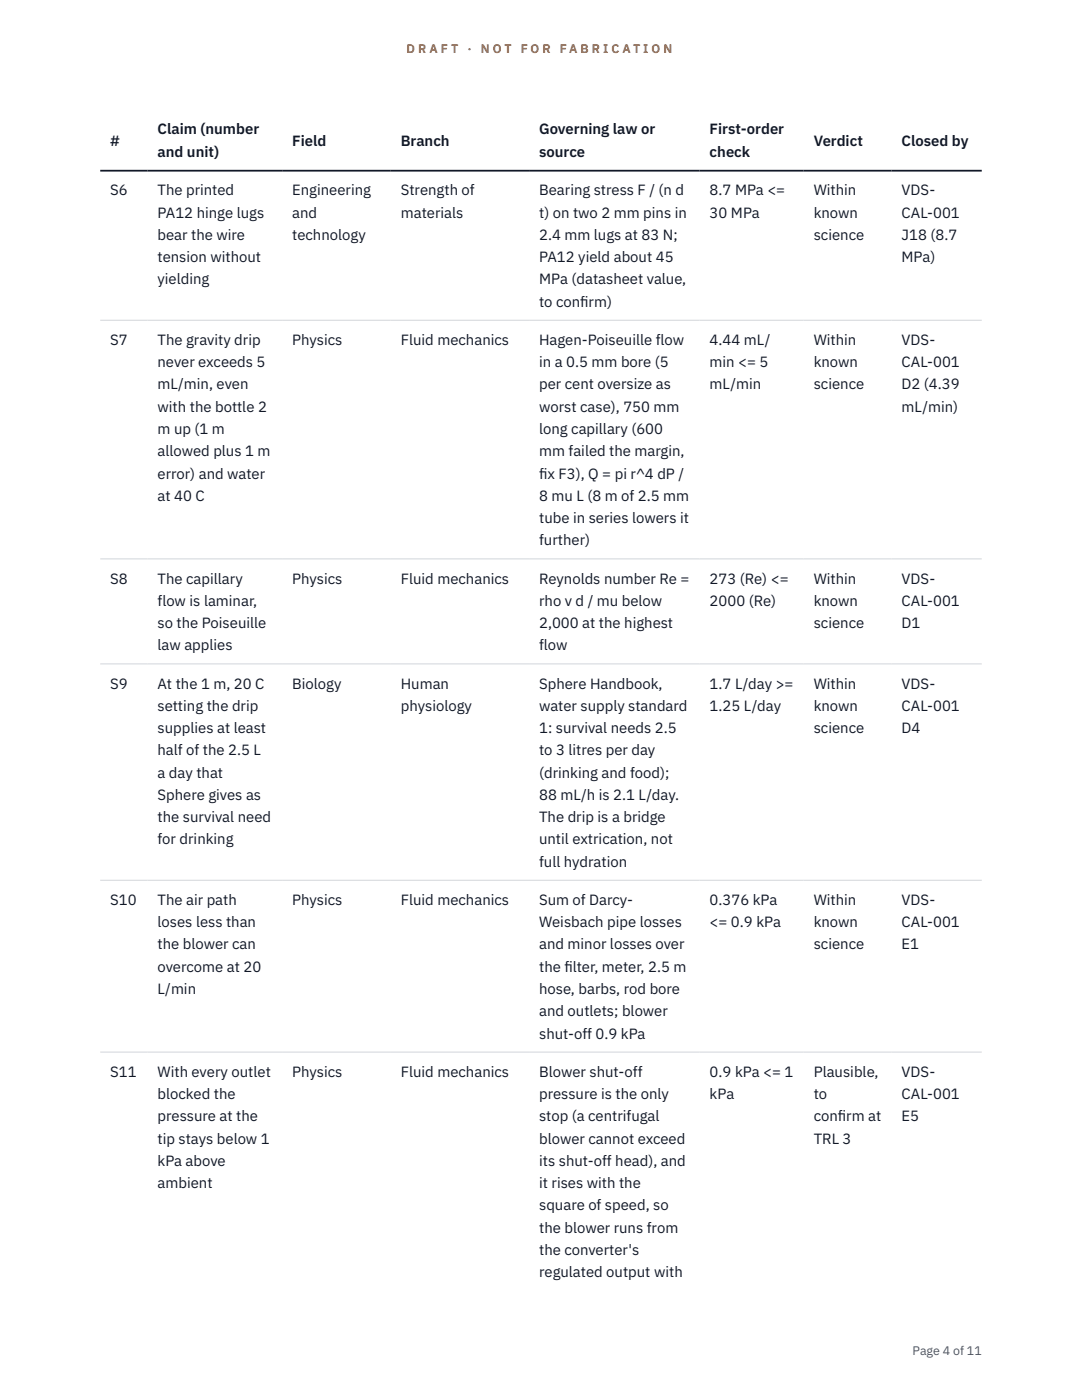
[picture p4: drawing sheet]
<svg xmlns="http://www.w3.org/2000/svg" width="216mm" height="279mm" viewBox="0 0 216 279" stroke-linecap="round" stroke-linejoin="round" font-family="sans-serif">
<defs><g id="words">
<g font-size="3" fill="#111827">
<text x="22" y="29.1">#</text>
<text x="31.4" y="26.8">Claim (number</text>
<text x="58.3" y="29.1">Field</text>
<text x="80" y="29.1">Branch</text>
<text x="107.6" y="26.8">Governing law or</text>
<text x="141.6" y="26.8">First-order</text>
<text x="162.4" y="29.1">Verdict</text>
<text x="179.9" y="29.1">Closed by</text>
<text x="31.4" y="31.3">and unit)</text>
<text x="107.6" y="31.3">source</text>
<text x="141.6" y="31.3">check</text>
<text x="22" y="39">S6</text>
<text x="31.4" y="39">The printed</text>
<text x="58.3" y="39">Engineering</text>
<text x="80" y="39">Strength of</text>
<text x="107.6" y="39">Bearing stress F / (n d</text>
<text x="141.6" y="39">8.7 MPa &lt;=</text>
<text x="162.4" y="39">Within</text>
<text x="179.9" y="39">VDS-</text>
<text x="31.4" y="43.4">PA12 hinge lugs</text>
<text x="31.4" y="47.9">bear the wire</text>
<text x="58.3" y="43.4">and</text>
<text x="58.3" y="47.9">technology</text>
<text x="80" y="43.4">materials</text>
<text x="107.6" y="43.4">t) on two 2 mm pins in</text>
<text x="107.6" y="47.9">2.4 mm lugs at 83 N;</text>
<text x="141.6" y="43.4">30 MPa</text>
<text x="162.4" y="43.4">known</text>
<text x="162.4" y="47.9">science</text>
<text x="179.9" y="43.4">CAL-001</text>
<text x="179.9" y="47.9">J18 (8.7</text>
<text x="31.4" y="52.3">tension without</text>
<text x="107.6" y="52.3">PA12 yield about 45</text>
<text x="179.9" y="52.3">MPa)</text>
<text x="31.4" y="56.8">yielding</text>
<text x="107.6" y="56.8">MPa (datasheet value,</text>
<text x="107.6" y="61.2">to conf</text>
<text x="115.8" y="61.2">irm)</text>
<text x="22" y="68.8">S7</text>
<text x="31.4" y="68.8">The gravity drip</text>
<text x="58.3" y="68.8">Physics</text>
<text x="80" y="68.8">Fluid mechanics</text>
<text x="107.6" y="68.8">Hagen-Poiseuille flow</text>
<text x="141.6" y="68.8">4.44 mL/</text>
<text x="162.4" y="68.8">Within</text>
<text x="179.9" y="68.8">VDS-</text>
<text x="31.4" y="73.3">never exceeds 5</text>
<text x="31.4" y="77.7">mL/min, even</text>
<text x="107.6" y="73.3">in a 0.5 mm bore (5</text>
<text x="107.6" y="77.7">per cent oversize as</text>
<text x="141.6" y="73.3">min &lt;= 5</text>
<text x="141.6" y="77.7">mL/min</text>
<text x="162.4" y="73.3">known</text>
<text x="162.4" y="77.7">science</text>
<text x="179.9" y="73.3">CAL-001</text>
<text x="179.9" y="77.7">D2 (4.39</text>
<text x="31.4" y="82.2">with the bottle 2</text>
<text x="107.6" y="82.2">worst case), 750 mm</text>
<text x="179.9" y="82.2">mL/min)</text>
<text x="31.4" y="86.6">m up (1 m</text>
<text x="107.6" y="86.6">long capillary (600</text>
<text x="31.4" y="91.1">allowed plus 1 m</text>
<text x="31.4" y="95.5">error) and water</text>
<text x="107.6" y="91.1">mm failed the margin,</text>
<text x="107.6" y="95.5">f</text>
<text x="107.6" y="95.5">ix F3), Q = pi r^4 dP /</text>
<text x="31.4" y="99.9">at 40 C</text>
<text x="107.6" y="99.9">8 mu L (8 m of 2.5 mm</text>
<text x="107.6" y="104.4">tube in series lowers it</text>
<text x="107.6" y="108.8">further)</text>
<text x="22" y="116.5">S8</text>
<text x="31.4" y="116.5">The capillary</text>
<text x="58.3" y="116.5">Physics</text>
<text x="80" y="116.5">Fluid mechanics</text>
<text x="107.6" y="116.5">Reynolds number Re =</text>
<text x="141.6" y="116.5">273 (Re) &lt;=</text>
<text x="162.4" y="116.5">Within</text>
<text x="179.9" y="116.5">VDS-</text>
<text x="31.4" y="120.9">flow is laminar,</text>
<text x="31.4" y="125.4">so the Poiseuille</text>
<text x="107.6" y="120.9">rho v d / mu below</text>
<text x="107.6" y="125.4">2,000 at the highest</text>
<text x="141.6" y="120.9">2000 (Re)</text>
<text x="162.4" y="120.9">known</text>
<text x="162.4" y="125.4">science</text>
<text x="179.9" y="120.9">CAL-001</text>
<text x="179.9" y="125.4">D1</text>
<text x="31.4" y="129.8">law applies</text>
<text x="107.6" y="129.8">flow</text>
<text x="22" y="137.4">S9</text>
<text x="31.4" y="137.4">At the 1 m, 20 C</text>
<text x="58.3" y="137.4">Biology</text>
<text x="80" y="137.4">Human</text>
<text x="107.6" y="137.4">Sphere Handbook,</text>
<text x="141.6" y="137.4">1.7 L/day &gt;=</text>
<text x="162.4" y="137.4">Within</text>
<text x="179.9" y="137.4">VDS-</text>
<text x="31.4" y="141.9">setting the drip</text>
<text x="80" y="141.9">physiology</text>
<text x="107.6" y="141.9">water supply standard</text>
<text x="141.6" y="141.9">1.25 L/day</text>
<text x="162.4" y="141.9">known</text>
<text x="179.9" y="141.9">CAL-001</text>
<text x="31.4" y="146.3">supplies at least</text>
<text x="107.6" y="146.3">1: survival needs 2.5</text>
<text x="162.4" y="146.3">science</text>
<text x="179.9" y="146.3">D4</text>
<text x="31.4" y="150.8">half of the 2.5 L</text>
<text x="31.4" y="155.2">a day that</text>
<text x="107.6" y="150.8">to 3 litres per day</text>
<text x="107.6" y="155.2">(drinking and food);</text>
<text x="31.4" y="159.6">Sphere gives as</text>
<text x="107.6" y="159.6">88 mL/h is 2.1 L/day.</text>
<text x="31.4" y="164.1">the survival need</text>
<text x="107.6" y="164.1">The drip is a bridge</text>
<text x="31.4" y="168.5">for drinking</text>
<text x="107.6" y="168.5">until extrication, not</text>
<text x="107.6" y="173">full hydration</text>
<text x="22" y="180.6">S10</text>
<text x="31.4" y="180.6">The air path</text>
<text x="31.4" y="185">loses less than</text>
<text x="58.3" y="180.6">Physics</text>
<text x="80" y="180.6">Fluid mechanics</text>
<text x="107.6" y="180.6">Sum of Darcy-</text>
<text x="107.6" y="185">Weisbach pipe losses</text>
<text x="141.6" y="180.6">0.376 kPa</text>
<text x="141.6" y="185">&lt;= 0.9 kPa</text>
<text x="162.4" y="180.6">Within</text>
<text x="162.4" y="185">known</text>
<text x="179.9" y="180.6">VDS-</text>
<text x="179.9" y="185">CAL-001</text>
<text x="31.4" y="189.5">the blower can</text>
<text x="107.6" y="189.5">and minor losses over</text>
<text x="162.4" y="189.5">science</text>
<text x="179.9" y="189.5">E1</text>
<text x="31.4" y="193.9">overcome at 20</text>
<text x="107.6" y="193.9">the f</text>
<text x="112.6" y="193.9">ilter, meter, 2.5 m</text>
<text x="31.4" y="198.4">L/min</text>
<text x="107.6" y="198.4">hose, barbs, rod bore</text>
<text x="107.6" y="202.8">and outlets; blower</text>
<text x="107.6" y="207.3">shut-off 0.9 kPa</text>
<text x="22" y="214.9">S11</text>
<text x="31.4" y="214.9">With every outlet</text>
<text x="58.3" y="214.9">Physics</text>
<text x="80" y="214.9">Fluid mechanics</text>
<text x="107.6" y="214.9">Blower shut-off</text>
<text x="141.6" y="214.9">0.9 kPa &lt;= 1</text>
<text x="162.4" y="214.9">Plausible,</text>
<text x="179.9" y="214.9">VDS-</text>
<text x="31.4" y="219.3">blocked the</text>
<text x="107.6" y="219.3">pressure is the only</text>
<text x="141.6" y="219.3">kPa</text>
<text x="162.4" y="219.3">to</text>
<text x="179.9" y="219.3">CAL-001</text>
<text x="31.4" y="223.8">pressure at the</text>
<text x="107.6" y="223.8">stop (a centrifugal</text>
<text x="162.4" y="223.8">conf</text>
<text x="167.2" y="223.8">irm at</text>
<text x="179.9" y="223.8">E5</text>
<text x="31.4" y="228.2">tip stays below 1</text>
<text x="31.4" y="232.7">kPa above</text>
<text x="107.6" y="228.2">blower cannot exceed</text>
<text x="107.6" y="232.7">its shut-off head), and</text>
<text x="162.4" y="228.2">TRL 3</text>
<text x="31.4" y="237.1">ambient</text>
<text x="107.6" y="237.1">it rises with the</text>
<text x="107.6" y="241.6">square of speed, so</text>
<text x="107.6" y="246">the blower runs from</text>
<text x="107.6" y="250.5">the converter's</text>
<text x="107.6" y="254.9">regulated output with</text>
</g>
<g font-size="2.5" fill="#b45309">
<text x="81.1" y="10.5">D R A F T</text>
<text x="93.3" y="10.5">·</text>
<text x="95.9" y="10.5">N O T</text>
<text x="103.9" y="10.5">F O R</text>
<text x="111.7" y="10.5">F A B R I C A T I O N</text>
</g>
<text font-size="2.5" fill="#4b5563" x="182.1" y="270.3">Page 4 of 11</text>
</g></defs>
<path d="M20 63.9h175.9M20 111.5h175.9M20 132.5h175.9M20 175.7h175.9M20 210h175.9" fill="none" stroke="#d1d5db" stroke-width=".2"/>
<path d="M20 34.1h175.9" fill="none" stroke="#111827" stroke-width=".35"/>
<use href="#words"/>
</svg>
